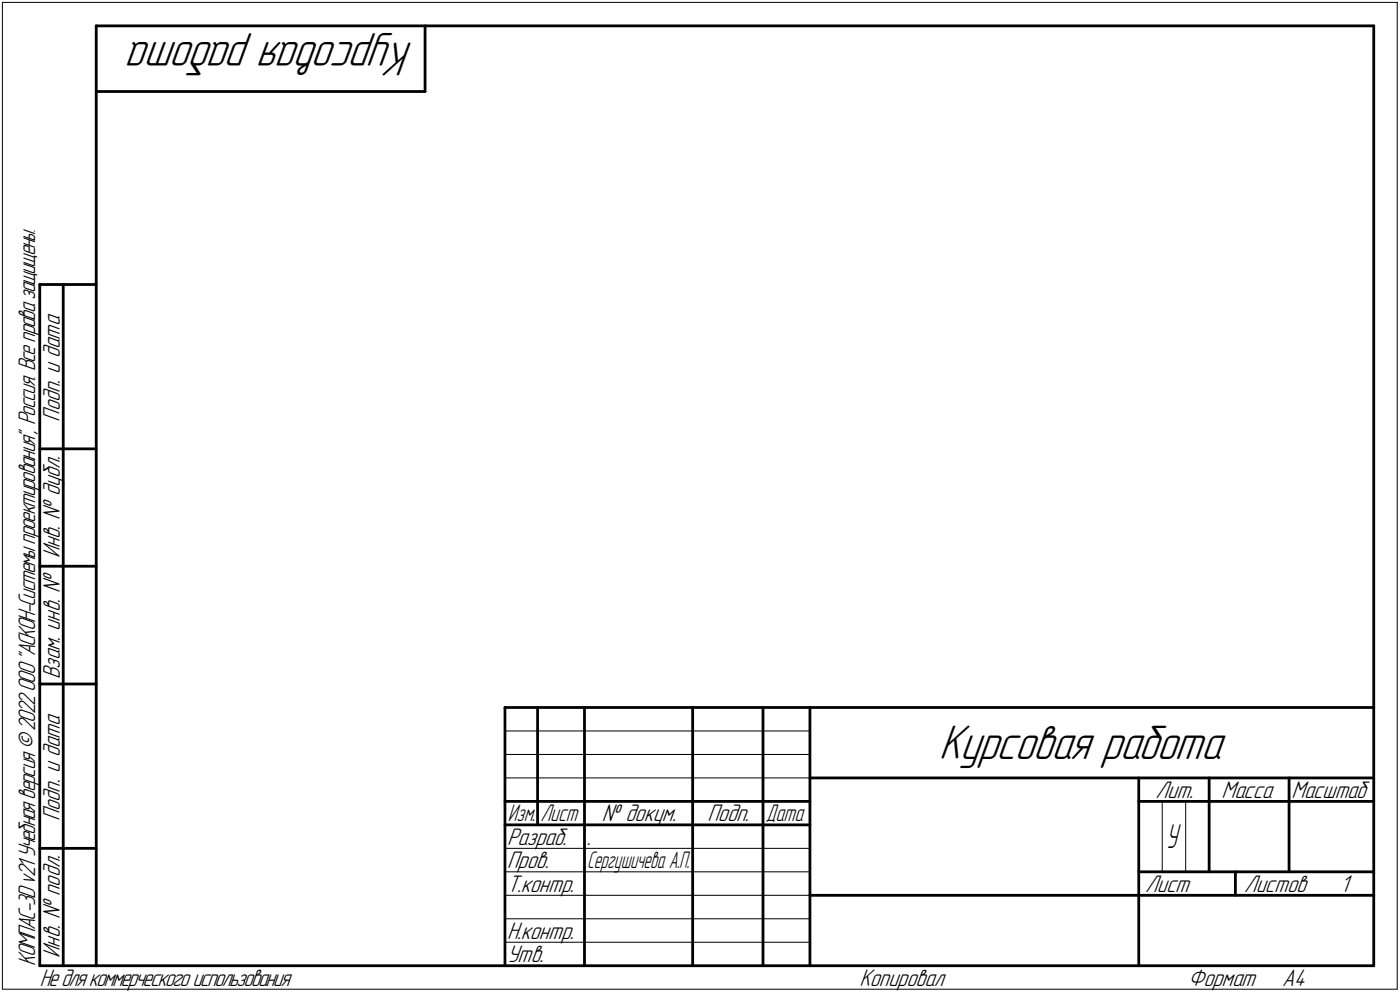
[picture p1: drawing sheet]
<svg xmlns="http://www.w3.org/2000/svg" width="298mm" height="211mm" viewBox="0 0 298 211" stroke-linecap="round" stroke-linejoin="round" font-family="sans-serif">
<defs><g id="words">
<g font-size="10.9">
<text x="88.1" y="9" transform="rotate(-180 88.1 9)">Курсовая работа</text>
<text x="199.9" y="161.5">Курсовая работа</text>
</g>
<text font-size="7.5" x="248.3" y="180.5">У</text>
<g font-size="5.4">
<text x="12.8" y="89.7" transform="rotate(-90 12.8 89.7)">Подп. и дата</text>
<text x="12.8" y="118.8" transform="rotate(-90 12.8 118.8)">Инв. № дубл.</text>
<text x="12.8" y="144.6" transform="rotate(-90 12.8 144.6)">Взам. инв. №</text>
<text x="246.1" y="169.8">Лит.</text>
<text x="260.1" y="169.8">Масса</text>
<text x="275" y="169.8">Масштаб</text>
<text x="12.8" y="174.7" transform="rotate(-90 12.8 174.7)">Подп. и дата</text>
<text x="108" y="179.8">Разраб.</text>
<text x="125" y="179.8">.</text>
<text x="128.2" y="174.8">№ докум.</text>
<text x="150.6" y="174.8">Подп.</text>
<text x="108" y="184.8">Пров.</text>
<text x="108" y="189.8">Т.контр.</text>
<text x="243.9" y="189.8">Лист</text>
<text x="264.9" y="189.8">Листов</text>
<text x="285.4" y="189.8">1</text>
<text x="12.8" y="203.8" transform="rotate(-90 12.8 203.8)">Инв. № подл.</text>
<text x="108" y="199.8">Н.контр.</text>
<text x="7.5" y="205.5" transform="rotate(-90 7.5 205.5)">КОМПАС-3Dv21 Учебнаяверсия©2022ООО&quot;АСКОН-Системыпроектирования&quot;, Россия. Всеправазащищены.</text>
<text x="8.5" y="209.8">Недлякоммерческогоиспользования</text>
<text x="108" y="204.8">Утв.</text>
<text x="183" y="209.8">Копировал</text>
<text x="253" y="209.8">Формат</text>
<text x="273" y="209.8">A4</text>
</g>
<g font-size="5.3">
<text x="108.1" y="174.8">Изм.</text>
<text x="115.1" y="174.8">Лист</text>
<text x="163.1" y="174.8">Дата</text>
<text x="125" y="184.8">Сергушичева А.П.</text>
</g>
</g></defs>
<g fill="none" stroke="#000" stroke-width=".21">
<path d="M.5 .5v210zM.5 .5h297zM297.5 .5v210zM107.5 155.5h65zM107.5 160.5h65zM107.5 165.5h65zM247.5 170.5v15zM252.5 170.5v15zM107.5 180.5h65zM107.5 185.5h65zM107.5 190.5h65zM107.5 195.5h65z"/>
<path d="M.5 210.5h297zM107.5 200.5h65z"/>
</g>
<g fill="none" stroke="#000" stroke-width=".59">
<path d="M20.5 5.5v200zM20.5 5.5h272zM20.5 19.5h70zM90.5 5.5v14zM292.5 5.5v200zM8.5 60.5v145zM8.5 60.5h12zM13.5 60.5v145zM8.5 95.5h12zM8.5 120.5h12zM8.5 145.5h12zM107.5 150.5h185z"/>
<path d="M107.5 150.5v55zM114.5 150.5v25zM124.5 150.5v55zM147.5 150.5v55zM162.5 150.5v55zM172.5 150.5v55zM107.5 170.5h65zM107.5 175.5h65zM172.5 165.5h120zM242.5 165.5v40zM242.5 170.5h15zM257.5 165.5v20z"/>
<path d="M257.5 170.5h35zM274.5 165.5v20zM8.5 180.5h12zM172.5 190.5h70zM242.5 190.5h50zM242.5 185.5h50zM263.1 185.5v5zM8.5 205.5h12zM20.5 205.5h272z"/>
</g>
<use href="#words"/>
</svg>
